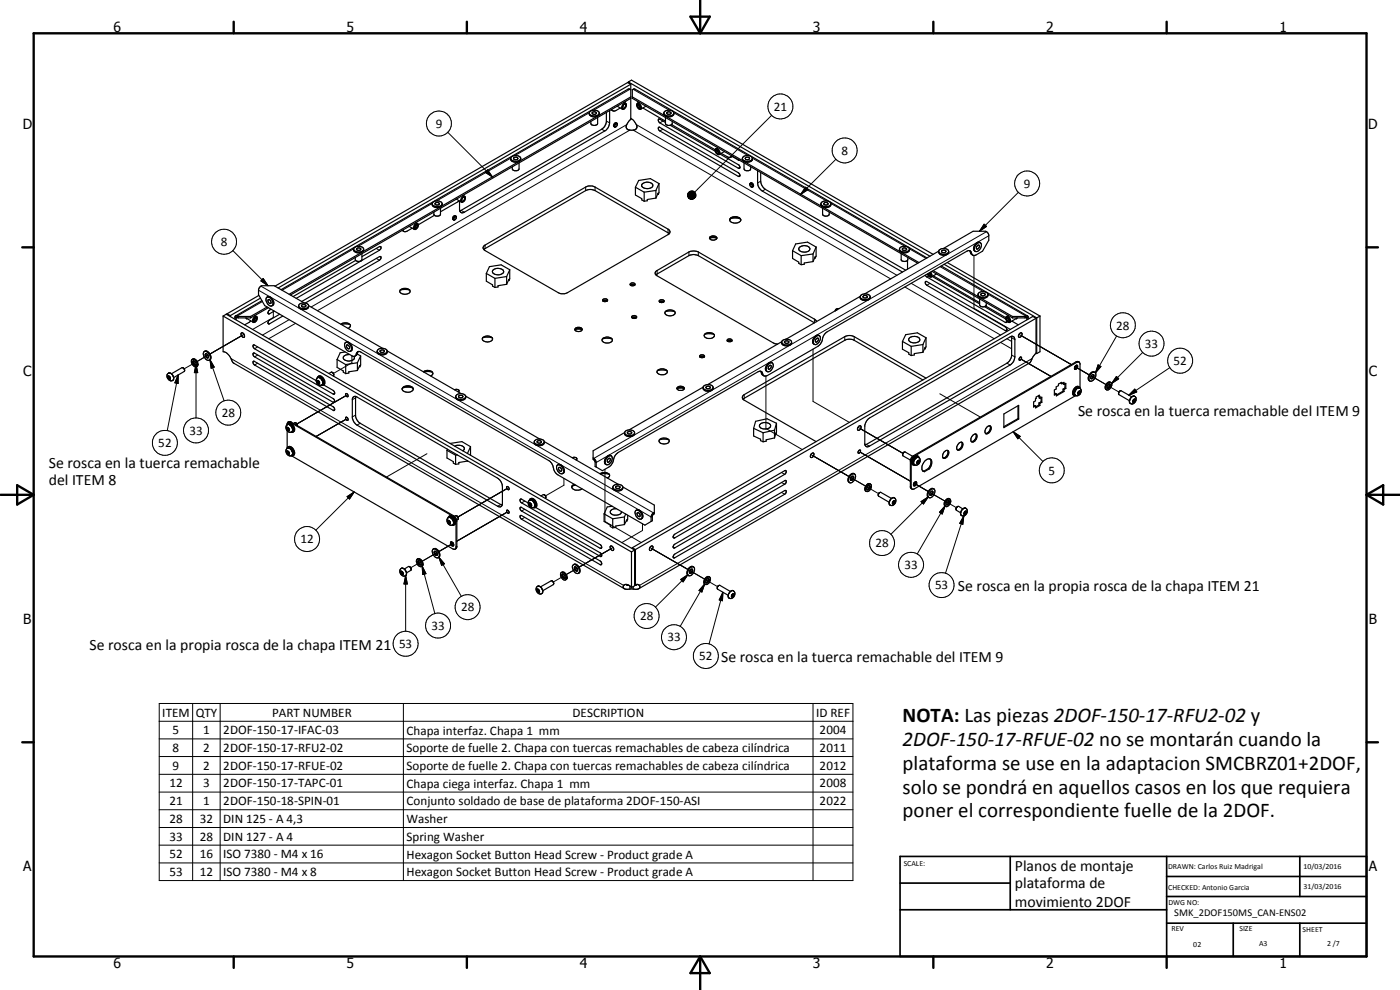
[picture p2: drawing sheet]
<svg xmlns="http://www.w3.org/2000/svg" width="420mm" height="297mm" viewBox="0 0 420 297" stroke-linecap="round" stroke-linejoin="round" font-family="sans-serif">
<defs><g id="words">
<g font-size="6.3">
<text x="270.9" y="216.5">NOTA: Las piezas 2DOF-150-17-RFU2-02 y</text>
<text x="270.9" y="223.7">2DOF-150-17-RFUE-02 no se montarán cuando la</text>
<text x="270.9" y="230.9">plataforma se use en la adaptacion SMCBRZ01+2DOF,</text>
<text x="270.9" y="238.1">solo se pondrá en aquellos casos en los que requiera</text>
<text x="270.9" y="245.3">poner el correspondiente fuelle de la 2DOF.</text>
</g>
<g font-size="4.7">
<text x="323.5" y="124.7">Se rosca en la tuerca remachable del ITEM 9</text>
<text x="14.6" y="140.3">Se rosca en la tuerca remachable</text>
<text x="14.6" y="145.7">del ITEM 8</text>
<text x="287.5" y="177.3">Se rosca en la propia rosca de la chapa ITEM 21</text>
<text x="26.9" y="195.1">Se rosca en la propia rosca de la chapa ITEM 21</text>
<text x="216.4" y="198.8">Se rosca en la tuerca remachable del ITEM 9</text>
<text x="304.6" y="261.2">Planos de montaje</text>
<text x="304.6" y="266.6">plataforma de</text>
<text x="304.6" y="272">movimiento 2DOF</text>
</g>
<g font-size="4.2">
<text x="34" y="9.6">6</text>
<text x="104" y="9.6">5</text>
<text x="174" y="9.6">4</text>
<text x="244" y="9.6">3</text>
<text x="314" y="9.6">2</text>
<text x="384" y="9.6">1</text>
<text x="6.8" y="38.7">D</text>
<text x="410.6" y="38.7">D</text>
<text x="7" y="112.9">C</text>
<text x="410.8" y="112.9">C</text>
<text x="7" y="187.1">B</text>
<text x="410.8" y="187.1">B</text>
<text x="7" y="261.4">A</text>
<text x="410.8" y="261.4">A</text>
<text x="34" y="290.4">6</text>
<text x="104" y="290.4">5</text>
<text x="174" y="290.4">4</text>
<text x="244" y="290.4">3</text>
<text x="314" y="290.4">2</text>
<text x="384" y="290.4">1</text>
</g>
<g font-size="3.9">
<text x="232.2" y="33.2">21</text>
<text x="130.8" y="38.4">9</text>
<text x="252.5" y="46.4">8</text>
<text x="307.3" y="56.3">9</text>
<text x="66.3" y="73.8">8</text>
<text x="335" y="98.9">28</text>
<text x="343.6" y="104.4">33</text>
<text x="352.2" y="109.5">52</text>
<text x="66.5" y="125.1">28</text>
<text x="56.9" y="130.4">33</text>
<text x="47.5" y="134.2">52</text>
<text x="314.7" y="142.4">5</text>
<text x="90.2" y="163">12</text>
<text x="262.7" y="164.2">28</text>
<text x="271.4" y="170.7">33</text>
<text x="280.6" y="176.8">53</text>
<text x="138.4" y="183.4">28</text>
<text x="129.5" y="189">33</text>
<text x="192.1" y="186.1">28</text>
<text x="119.7" y="194.4">53</text>
<text x="200.3" y="192.4">33</text>
<text x="209.9" y="198.1">52</text>
<text x="48.7" y="215">ITEM</text>
<text x="58.7" y="215">QTY</text>
<text x="81.6" y="215">PART NUMBER</text>
<text x="171.8" y="215">DESCRIPTION</text>
<text x="244.9" y="215">ID REF</text>
<text x="51.8" y="220.3">5</text>
<text x="60.9" y="220.3">1</text>
<text x="67" y="220.3">2DOF-150-17-IFAC-03</text>
<text x="122" y="220.4">Chapa interfaz. Chapa 1 mm</text>
<text x="246" y="220.3">2004</text>
<text x="51.8" y="225.6">8</text>
<text x="60.9" y="225.6">2</text>
<text x="67" y="225.6">2DOF-150-17-RFU2-02</text>
<text x="122" y="225.7">Soporte de fuelle 2. Chapa con tuercas remachables de cabeza cilíndrica</text>
<text x="246" y="225.6">2011</text>
<text x="51.8" y="230.9">9</text>
<text x="60.9" y="230.9">2</text>
<text x="67" y="230.9">2DOF-150-17-RFUE-02</text>
<text x="122" y="231.1">Soporte de fuelle 2. Chapa con tuercas remachables de cabeza cilíndrica</text>
<text x="246" y="230.9">2012</text>
<text x="50.8" y="236.3">12</text>
<text x="60.9" y="236.3">3</text>
<text x="67" y="236.3">2DOF-150-17-TAPC-01</text>
<text x="122" y="236.3">Chapa ciega interfaz. Chapa 1 mm</text>
<text x="246" y="236.3">2008</text>
<text x="50.8" y="241.6">21</text>
<text x="60.9" y="241.6">1</text>
<text x="67" y="241.6">2DOF-150-18-SPIN-01</text>
<text x="122" y="241.7">Conjunto soldado de base de plataforma 2DOF-150-ASI</text>
<text x="246" y="241.6">2022</text>
<text x="50.8" y="246.9">28</text>
<text x="60" y="246.9">32</text>
<text x="67" y="246.9">DIN 125 - A 4,3</text>
<text x="122" y="247">Washer</text>
<text x="50.8" y="252.2">33</text>
<text x="50.8" y="257.5">52</text>
<text x="60" y="252.2">28</text>
<text x="60" y="257.5">16</text>
<text x="67" y="252.2">DIN 127 - A 4</text>
<text x="67" y="257.5">ISO 7380 - M4 x 16</text>
<text x="122" y="252.3">Spring Washer</text>
<text x="122" y="257.6">Hexagon Socket Button Head Screw - Product grade A</text>
<text x="50.8" y="262.8">53</text>
<text x="60" y="262.8">12</text>
<text x="67" y="262.8">ISO 7380 - M4 x 8</text>
<text x="122" y="262.9">Hexagon Socket Button Head Screw - Product grade A</text>
</g>
<text font-size="3.1" x="352.4" y="275">SMK_2DOF150MS_CAN-ENS02</text>
<g font-size="2.4">
<text x="271.2" y="259.7">SCALE:</text>
<text x="350.6" y="260.8">DRAWN: Carlos Ruiz Madrigal</text>
<text x="391.2" y="260.6">10/03/2016</text>
<text x="350.6" y="267">CHECKED: Antonio Garcia</text>
<text x="391.2" y="266.7">31/03/2016</text>
<text x="350.6" y="271.4">DWG NO:</text>
<text x="351.6" y="279.3">REV</text>
<text x="372" y="279.4">SIZE</text>
<text x="390.9" y="279.6">SHEET</text>
<text x="358.1" y="284.1">02</text>
<text x="377.9" y="283.8">A3</text>
<text x="398.3" y="283.8">2 /7</text>
</g>
</g></defs>
<g fill="none" stroke="#000" stroke-width=".3">
<path d="M134.4 39.7l13.4 13.4M176.9 33.8l-22.3 12.9M180.6 38.8l.9 .5M182 36.3l1 .6M184.9 36.8a.77 .77 0 0 0-.7 1.2M188.1 37.4l-94.7 54.7M189 39l-93.7 54.2M189 26.8l-10.8 6.3M190 39l77.3 44.7M190 26.8l10.9 6.3M191 37.4l78.2 45.2M199 38.8l-1 .5"/>
<path d="M199 36.3l-1 .6M202.2 33.8l22.2 12.9M231.6 34.6l-23.1 23.1M145.6 51.7l.7-.7 1.5 2.1zM146.3 51l1.5 2.1-2.2-1.4zM153.3 47.5l-22.2 12.8M175.8 56.1v1.1M178.6 56.1v1.1M206.4 58.4l.3 1zM206.4 58.2l.3 1.2zM206.4 58.7l.3 .7zM206.4 59l.3 .4z"/>
<path d="M206.5 57.9l.2 1.5-.3-1.2zM206.6 59.2l.1 .2zM206.7 57.7l.2-.2-.2 1.9zM206.7 57.7v1.7l-.2-1.5zM206.7 59.4l.5 .3zM206.7 59.4l.8 .4zM206.7 59.4l1 .4zM206.7 59.4l1.3 .3zM206.7 59.4l1.5 .2-.2 .1zM206.7 59.4l1.7 .1zM206.7 59.4l1.9-.1-.2 .2zM206.7 59.4l2.1-.3-.2 .2z"/>
<path d="M206.7 59.4l2.2-.6-.1 .3zM206.7 59.4l2.2-.9v.3zM206.7 59.4l2.1-1.1 .1 .2zM206.7 59.4l2-1.4 .1 .3zM206.7 59.4l1.9-1.6 .1 .2zM206.9 57.5l.2-.1-.4 2zM207.1 57.4l.3-.1-.7 2.1zM207.4 57.3h.3l-1 2.1zM207.7 57.3h.2l-1.2 2.1zM207.9 57.3l.3 .1-1.5 2zM208.2 57.4l.2 .2-1.7 1.8zM208.4 57.6l.2 .2-1.9 1.6z"/>
<path d="M221.7 47.9l-.1 .1M222.1 52.6l-.5 .3M222.1 50.2l-.5 .3M225.4 54.9a.76 .76 0 0 1 .6 1.1M225.8 47.5l22.2 12.8M228.3 54.4l-.9 .5M229.7 56.8l-.9 .5M241.8 56.2l.7 .7-2.2 1.4zM250.9 47.8l-10.6 10.5M305.6 57.7l-11.6 11.7M69.9 75.2l10.5 10.5M106.1 74.7l-21.4 12.4"/>
<path d="M112.9 77.5l1 .6M112.9 74.5l1 .6M129.7 61l-22.2 12.9M136.6 64.7a.75 .75 0 0 0-.7 1.2M138.4 63.1l.9 .6M145.6 73.5v1.1M200.5 68.7v1.1M206.7 75.6v1.1M209.6 75.6v1.1M249.4 61l22.2 12.9M273 74.7l4.9 2.8M291.2 75.7l.3 .2"/>
<path d="M292.3 76.7v15.8l11 6.3M295.3 67.3l.8 .6-2.1 1.5zM296.1 69.5l-117.9 68v.5M296.7 70.7l-117.8 68.1-.3-.2M77.6 87.1l117.8 68 .4-.2M78.3 85.9l117.8 68v.4M78.8 90.5l-7.6 4.3v.4l-.3 .2-.4-.2M79 83.6l1.4 2.1-2.1-1.4zM80.4 96.9l.5 .3M80.4 93.9l.5 .2M82 93.2v2l-6.2 3.6M86.8 95.9l-8 4.6"/>
<path d="M88.7 97l-8.1 4.6M197.2 81.2v1M244.4 95.8v1.1M271.6 86.1l26.8 15.5M273.5 85l26.8 15.5M278.7 82.8l-.5 .3M279.1 85l-.9 .6M282.1 80l13.1 7.5M296.5 88.3l11.4 6.5v.4l.3 .2 .4-.2M302.2 96.4l-.5 .3M302.2 98.9l-.5 .3M50.4 112.8a.65 .65 0 0 1 .7 .3 .65 .65 0 0 1-.1 .8l-.6-.4z"/>
<path d="M50.6 112a1.43 1.43 0 0 1 1.2 2.2M53.5 112.5v2.6l-1-.2zM53.5 112.5l-3.3 16.7M58.7 108.7l-3.4 2M58.8 109.3l.5 2.5h-1zM58.8 109.3v16.1M62.2 106.7l.2-.1-3.2 1.9M63 107.9l1.3 2.3-.9 .3zM63 107.9l4.3 12.4M69.4 107.6l117.7 68M73.2 100.3l-10.2 5.9 9.8-5.6M77.3 109l-.9 .5"/>
<path d="M77.3 106.6l-.9 .5M77.3 104.1l-.9 .5M95.2 114.1a.68 .68 0 0 1 .7 .4 .68 .68 0 0 1-.1 .7 .72 .72 0 0 1-.6-1.1zM95.3 113.3a1.45 1.45 0 0 1 1.3 2.2M100.4 118l-.4 .2M103.9 118.7l-14.8 8.5 14.4-8.3M105.6 106.8v2l-5.5 3.3M106.7 119.4l-1 .5M107.3 106l-.4 .2M223.3 118.4v1.1M228.5 111.9l.4 .2M229.9 112.8v15.8l10.9 6.3"/>
<path d="M244 104.7v15.7l10.9 6.3M253.5 101v1.1M256.4 101v1.1M282.1 118.2l12.1 6.9M300.3 102.7l3.3 1.9M302.2 101.6l1.4 .8M302.2 109l.9 .5M303.6 101.3l1 .6M303.6 106.6l1 .5M305.8 100.3l15.7 9.1M306.4 107.7l9 5.2-8.9-5.1M309.7 107.6l-117.8 68"/>
<path d="M318.9 115l.2 .1M319.4 115.3l.2 .1M322.6 110l4.3 2.5M322.9 108.6l.3 .1M323 110.2l-.4-.2 4.3 2.5M323.5 117.6l.4-.3a.57 .57 0 0 1 .3 .7 .57 .57 0 0 1-.7 .3zM324.1 116.5l-.2-.1a1.61 1.61 0 0 0-1.4 1.8l.3 .5M327.7 113l-.2-.2 4.4 2.6M329.6 109.5l.8 .5-1.7 1.9zM332.4 115.7l3.4 1.9M332.4 115.7l.2 .1M335.1 112.9l.6 .8-2.1 1.4z"/>
<path d="M335.1 100.8l-6.4 11.1M340.1 119.9l.5-.2a.61 .61 0 0 1 .1 .7 .61 .61 0 0 1-.8 .3zM340.5 118.9a1.41 1.41 0 0 0-1.2 2.2M340.6 116.8l.6 .8-2.4 1zM342.9 105.7l-9.3 9.4M351.1 110.3l-12.3 8.3M86.1 135.4a.62 .62 0 0 1 .7 .2 .62 .62 0 0 1-.1 .8 .74 .74 0 0 1-.6-1zM86.1 128.2a.57 .57 0 0 1 .8 .4 .57 .57 0 0 1-.5 .7l-.4-.6zM86.3 127.4a1.46 1.46 0 0 1 1.2 2.2M86.3 134.5a1.45 1.45 0 0 1 1.2 2.2M87.4 126.6l-.2 .1M100.4 122.9l-.4 .2"/>
<path d="M100.4 120.4l-.4 .3M103.5 125.9l-8.6 5M103.8 125.9l-8.9 5M103.9 125.8l-9 5.1M106.7 124.5l-1 .6M108.1 127l-1 .6M128.1 136.1l-12.1 7M243.4 136.4l11.4 6.6M243.8 136.7l11 6.3M257.5 128.2l13.5 7.8-12.8-7.3M258.1 135.6l15.1 8.8M260 133.3l.9 .6"/>
<path d="M273.2 138.3l.3 .2M274.1 136.7l.3 .2M275.4 138.3l.3-.3a.66 .66 0 0 1 .2 .8 .66 .66 0 0 1-.7 .3l-.1-.3zM275.7 137.3a1.41 1.41 0 0 0-1.2 2.1M304.1 129.5l2.1 1.4-.7 .8zM304.1 129.5l8.9 9M104.2 149l2.1-1.4-1.4 2.1zM106.3 147.6l-11.5 11.5M134.4 156.1a.64 .64 0 0 1 .7 .4 .64 .64 0 0 1-.2 .7l-.6-.6zM134.6 155.3a1.4 1.4 0 0 1 1.3 .7 1.4 1.4 0 0 1-.1 1.5M136.2 154.8l-.3 .1M137.1 156.4l-.2 .1"/>
<path d="M150.3 151.4l-1 .5M152.2 146.6l-14.8 8.5 14.4-8.3M152.2 153.7l-15.1 8.7 15-8.7M157.5 150.4l-1 .5M157.5 152.8l-1 .5M157.5 155.2l-1 .6M158.8 150.9a.67 .67 0 0 1 .7 .3 .67 .67 0 0 1-.1 .8l-.6-.4zM159 150.1a1.43 1.43 0 0 1 1.2 2.2M169.2 143.5v2.1l-5.5 3.2M181.6 140.8v15.7l10.9 6.3M185.4 152.9v.1M192.8 157.1v2.1l-6.2 3.6"/>
<path d="M234.6 147.7l.9 .6M234.6 144.8l.9 .5M234.6 141.8l.9 .5M255.6 143.5l-.3-.2 4.5 2.5M260.5 146.3l-.2-.2 3.4 2M268 150.4l.4-.2a.61 .61 0 0 1 .1 .7 .61 .61 0 0 1-.7 .3zM268.4 149.4a1.4 1.4 0 0 0-1.3 .7 1.4 1.4 0 0 0 .1 1.5M273.2 146l.3 .1M274.3 144.9l4.3 2.5zM274.3 145l4.3 2.5M276.4 150.5l2.2-1.4-1.5 2.1zM278.6 149.1l-11.2 11.2"/>
<path d="M279.4 148l-.2-.2 4.4 2.6M283.6 151.8l-.8 2.4-.9-.5zM283.6 151.8l-8.3 14.4M284.3 150.8l-.2-.2 2.9 1.7M289.3 154.8l-.3 2.5-1-.3zM289.3 154.8l-5.6 17.2M289.6 153.4l.2-.1a.58 .58 0 0 1 .3 .7 .58 .58 0 0 1-.7 .4l-.1-.4zM289.8 152.5a1.41 1.41 0 0 0-1.2 2.2M120.2 171.4a.64 .64 0 0 1 .7 .3 .64 .64 0 0 1 0 .8 .8 .8 0 0 1-.7-1.1zM120.4 170.6a1.4 1.4 0 0 1 1.3 .6 1.4 1.4 0 0 1 0 1.5M121.7 172.7l.5 2.5h-1zM121.7 172.7v16.7"/>
<path d="M125.9 168.8l.3-.1-2.9 1.6M126.7 169.8l1.1 2.3-.9 .3zM126.7 169.8l3.8 14.3M130.9 166l.2-.2-4.4 2.6M131.7 167.2l1.7 2-.9 .4zM131.7 165.5l4.3-2.5zM131.7 167.2l6.8 11.7M136 163l-.6 .4M161.1 176.8a.59 .59 0 0 1 .7 .3 .59 .59 0 0 1-.2 .7l-.4-.4zM161.3 175.9a1.44 1.44 0 0 1 1.3 2.2M169.2 172.8l.2-.1-3.3 1.9M173.2 170.5l-3.2 1.9 3.2-1.9"/>
<path d="M180.6 164.2l-.5 .3M180.6 166.7l-.5 .2M180.6 169.1l-.5 .3M184 164.3l-10.2 5.9 9.7-5.7M190.6 175.3l-.2 .1M195 164.3l11.4 6.6-10.7-6.2M202 167.1l.5 .2M202 164.1l.5 .3M202 161.1l.5 .3M204.3 173.9l2.1-1.4-1.4 2.1zM206.4 172.5l-9.7 9.7M207.3 171.4l-.3-.2 4.5 2.6"/>
<path d="M211.5 175.2l-.9 2.4-.8-.4zM211.5 175.2l-7.4 12.8M212.2 174.2l-.2-.2 3.3 2M216.9 177.7l-.1 2.6-1-.3zM216.9 177.7l-4.1 15.5M219.6 178.4l.4-.3a.58 .58 0 0 1 .3 .7 .58 .58 0 0 1-.6 .4l-.2-.1zM220.1 177.3a1.41 1.41 0 0 0-1.2 2.2M47.8 211.1h208.2v53.1h-208.2zM47.8 216.4h208.2M57.8 211.1v53.1M66.1 211.1v53.1M121.1 211.1v53.1"/>
<path d="M244 211.1v53.1M47.8 221.7h208.2M47.8 227h208.2M47.8 232.3h208.2M47.8 237.7h208.2M47.8 243h208.2M47.8 248.3h208.2M47.8 253.6h208.2M47.8 258.9h208.2"/>
<circle cx="131.7" cy="37.1" r="3.8"/>
<circle cx="234.2" cy="31.9" r="3.8"/>
<circle cx="253.5" cy="45.1" r="3.7"/>
<circle cx="308.3" cy="55.1" r="3.8"/>
<circle cx="67.2" cy="72.6" r="3.7"/>
<circle cx="337" cy="97.6" r="3.8"/>
<circle cx="345.6" cy="103.1" r="3.8"/>
<circle cx="354.2" cy="108.2" r="3.8"/>
<circle cx="49.5" cy="132.9" r="3.8"/>
<circle cx="58.8" cy="129.1" r="3.8"/>
<circle cx="68.5" cy="123.8" r="3.7"/>
<circle cx="315.6" cy="141.1" r="3.7"/>
<circle cx="92.2" cy="161.7" r="3.7"/>
<circle cx="264.7" cy="163" r="3.7"/>
<circle cx="273.4" cy="169.4" r="3.8"/>
<circle cx="282.6" cy="175.5" r="3.8"/>
<circle cx="121.7" cy="193.2" r="3.8"/>
<circle cx="131.5" cy="187.7" r="3.8"/>
<circle cx="140.3" cy="182.2" r="3.7"/>
<circle cx="194.1" cy="184.8" r="3.7"/>
<circle cx="202.3" cy="191.2" r="3.7"/>
<circle cx="211.8" cy="196.8" r="3.7"/>
</g>
<g fill="none" stroke="#000" stroke-width=".35">
<path d="M177.7 33.7a.62 .62 0 0 1 .8-.2 .62 .62 0 0 1 .4 .7 .65 .65 0 0 1-.7 .1 .65 .65 0 0 1-.5-.6zM179.4 35.3v1.8a1.21 1.21 0 0 1-2.1 0v-.7M179.9 33.9a1.66 1.66 0 0 1-1.3 1.2 1.66 1.66 0 0 1-1.7-.6 1.28 1.28 0 0 1 .5-1.3 1.28 1.28 0 0 1 1.4-.1l.9 .4a.8 .8 0 0 1-.7 1.2 1.71 1.71 0 0 1-2.1-.7M182 33.7v2.9a3.1 3.1 0 0 1-1.4 2.2l-42.6 24.5M183 33.2v3.7a3 3 0 0 1-1.5 2.4l-42.2 24.4-.7 .2a.89 .89 0 0 1-.7-1v-2.6M183.4 32.9l.5 .3M184.2 38l.2 .1M184.6 37.2l.6-.2a.83 .83 0 0 1-.7 1.1l-.2-.4zM184.9 36.8l.2 .2M185.2 37.3a.48 .48 0 0 0-.6 .1 .48 .48 0 0 0 .1 .7l.2-.1M185.2 31.9l1.6 .9M186.2 32.4l-1.3 .7a.86 .86 0 0 1-1.4-.3"/>
<path d="M187 31.3l.5-.3a.91 .91 0 0 1 .5 .9 .91 .91 0 0 1-.6 .7l-.5 .2-.3-.3zM187 31.6l-.2 .4 .2 .5a.83 .83 0 0 0 .7-1.2l-.6 .2-.3 .5M187.1 31.5v.1M187.2 30.7l.6 .3M187.8 30.4l-.3 .5M188.6 24.6l90.5 52.3M188.6 24.6l.9-.6 90.6 52.3M188.6 24.6v.3M189.3 25.3v10.5l-.7 .7a1.68 1.68 0 0 0-.3 2.3l1.4 .3a1.16 1.16 0 0 0 1.3-.6 1.16 1.16 0 0 0-.2-1.4l-.7-1-.8-.6M189.3 25.3l-105.8 61.1M189.3 25.3l-.9-.5-105.9 61.1M189.3 26.9l-.8-.2-104.1 60.2"/>
<path d="M189.3 29.5l-102.1 59M189.3 29.1l-102.5 59.2M189.8 29.1l86 49.7M191.3 31a1.1 1.1 0 0 1 1 .6 1.1 1.1 0 0 1-.1 1.2 1.23 1.23 0 0 1-.9-1.8zM191.3 30.4l.2 .5M191.4 31.3a.69 .69 0 0 1 .7 .4 .69 .69 0 0 1-.2 .8 .85 .85 0 0 1-.5-1.2zM191.7 31.3v.4l.4 .5M191.7 31.3v.1M191.8 30.7l-.5 .3M192.1 32.2h.1M192.2 32.2v.1M192.9 32.4l6.8 4"/>
<path d="M193.8 31.9l-1.5 .9M197.6 38.3l.3-.2 23.7 13.7a.63 .63 0 0 1 .4 .5 .63 .63 0 0 1-.3 .7l-23.7-13.7-.4-.4zM197.6 38.2v.1M199.2 33.9a1.7 1.7 0 0 0 3 .1M199.4 33.6a1.89 1.89 0 0 1 2.8 .2 1.48 1.48 0 0 1-2.3 1.1l-.6-.5zM199.7 36.7l-1.7-.9h-.4v.6l.4 .5 23.6 13.6a.39 .39 0 0 0 .5-.2 .39 .39 0 0 0-.2-.5l-.2-.4-5.6-3.2M199.7 35.3v1.8a1.21 1.21 0 0 0 2 0v-.7M200.1 33.8a.68 .68 0 0 1 .7-.3 .68 .68 0 0 1 .5 .6l-.9 .2-.3-.2zM201.2 37.6l13.5 7.8M201.5 37.4l13.2 7.6M136.9 59.7l1.6 .9M138.7 59.2a.56 .56 0 0 1 .9-.3 .56 .56 0 0 1 0 .9l-.5 .7-.4 .2-.4-.2v-.7z"/>
<path d="M138.8 59.4l.4-.2a.63 .63 0 0 1 .1 .8 .63 .63 0 0 1-.8 .2zM138.8 59.4l-.3 .5M138.9 58.6l.6 .3M153.3 47.5a1.71 1.71 0 0 0 3 0 1.84 1.84 0 0 0-3-.1 1.17 1.17 0 0 0 1.5 1.3 1.16 1.16 0 0 0 1.5-1.2M154.2 47.4a.71 .71 0 0 1 1.2 .2 .66 .66 0 0 1-.7 .3 .66 .66 0 0 1-.5-.5zM155.8 48.9v1.8l-.4 .4a1.28 1.28 0 0 1-1.6-.3l-.1-.8M190.7 56.2v2.3l1.9 1.1v.4l.7 .4M190.7 56.2l2.6 1.5M192.8 55.2a2.27 2.27 0 0 1 3.1 .2 1.58 1.58 0 0 1-2.3 1.1l-1-.6zM193.3 57.7v2.7M196.8 59.4l-2.5 .5v.3l-1 .2M196.8 57.1v2.3"/>
<path d="M196.8 57.1l-3.5 .6M197.4 58.2l.1 .1M197.5 58.3v-.3l-.7 1.4M197.8 55.1v2.7l-.3 .5M197.8 55.1l-1 2M197.8 55.1l-2.6-1.5-3.5 .5-1 2.1M214.7 44.8l.2-.2a1.14 1.14 0 0 1 .9 1.8 1.29 1.29 0 0 1-1.1-1.6zM215 45a.75 .75 0 0 1 .7 .3 .75 .75 0 0 1 0 .8 .85 .85 0 0 1-.7-1.1zM215.3 44.9v.6l.5 .3M215.3 45h.1M215.4 44.3l-.6 .3M215.7 45.8h.1"/>
<path d="M216.4 46l2.5 1.3 .9-.4M217.4 45.5l-1.6 .9M219.7 46.8l-.3 .3M219.7 46.9l2.2 1.1M222.8 47.5a1.24 1.24 0 0 0 1.8 1.1l.9-.3 .3-.8M222.8 47.5a1.73 1.73 0 0 0 3 0M222.8 47.5a1.71 1.71 0 0 1 3 0M223.3 48.9v1.8l.4 .4a1.36 1.36 0 0 0 1.5-.2l.1-.9M223.8 47.3a.71 .71 0 0 1 1.1 .3 .62 .62 0 0 1-.7 .4 .62 .62 0 0 1-.4-.7zM225 55.4a.35 .35 0 0 1 .3-.5 .35 .35 0 0 1 .4 .3l.3 .8-.4 .1M225.1 55.2a.58 .58 0 0 1 .6 .3 .58 .58 0 0 1-.1 .6l-.5-.3zM225.4 54.9l-.2 .1"/>
<path d="M225.4 56l.1 .1M226 56l-.2 .1M227.4 51.2v3.7a3.1 3.1 0 0 0 1.4 2.4l42 24.3M228.3 51.7v2.7a3.3 3.3 0 0 0 1.4 2.4l42.1 24.3M106.1 74.8a1.83 1.83 0 0 0 3 .1M106.2 74.4a2.02 2.02 0 0 1 2.9 .2 1.48 1.48 0 0 1-2.3 1.1l-.6-.5zM106.6 77.2v.7a1.18 1.18 0 0 0 1.8 .4M106.7 78.1l-18.7 10.9M107.1 74.5l.7-.1 .4 .2a.63 .63 0 0 1-.5 .5 .63 .63 0 0 1-.7-.4zM108.4 78.3l-19.5 11.2M108.6 77l5.3-3 .4 .1v.4l-.4 .6-5.5 3.2M108.6 76.1v1.9l-.2 .3"/>
<path d="M120.7 69.1l.5 .3M122.8 67.9l1.6 .9M123.7 68.5l-1.9 1h-.6l-.3-.5M124.4 68.2h.1M124.4 68.3h.1M124.6 68.2h-.1M124.8 66.8l.5 .3M124.9 67.4v.1M124.9 67.4l-.2 .7-.3 .2M124.9 67.4l-.5 .8M124.9 67.4h.3a.75 .75 0 0 1 0 .7 .75 .75 0 0 1-.8 .4v-.3M125.4 67.1a1.07 1.07 0 0 0-1.1 .5 1.07 1.07 0 0 0 .1 1.2"/>
<path d="M125.4 67.1a1.19 1.19 0 0 1-1 1.7M129.7 61.2a1.8 1.8 0 0 0 3 0M129.7 60.9a1.91 1.91 0 0 1 3 .2 1.59 1.59 0 0 1-1.1 1.3 1.59 1.59 0 0 1-1.6-.5l-.3-.5zM130.4 64.6l-4.9 2.8M130.6 61a.73 .73 0 0 1 1.3 .2l-.4 .3h-.6l-.4-.3zM132.2 62.5v1.8a1.13 1.13 0 0 1-2 0v-.7M135.9 65.9l.2 .1M136.6 65h.3l-.3 .9a.43 .43 0 0 1-.4-.4 .43 .43 0 0 1 .4-.5zM136.6 64.7l.2 .1M136.8 64.8a.67 .67 0 0 0-.7 .5 .67 .67 0 0 0 .2 .7l.3-.1M136.8 64.8l.1 .2M136.9 65.1v.1"/>
<path d="M137.8 60.2l-5.6 3.3M145.2 73.8l31.1-17.9a2.79 2.79 0 0 1 2.3 .2l21.9 12.6a.87 .87 0 0 1 .6 .9 .87 .87 0 0 1-.6 .8l-31.1 17.7h-1l-.9-.3-21.9-12.6-.6-.7zM200.9 70.1l-22.3-12.9a3.1 3.1 0 0 0-2.8 0l-30.6 17.7M213 71.4h2M213.1 71a1.17 1.17 0 0 1 2 .6 1.4 1.4 0 0 1-2.2-.1zM215 71.4a1.49 1.49 0 0 0-2 .1M215 71.4l.1 .1M219 65.8a1.34 1.34 0 0 0 1.9 1.1l1.1-.4 .3-.5M219 65.8a1.96 1.96 0 0 1 3.3 .2M219.1 65.7l1.1-.3 2 .3M219.1 65.7l-.1 .1M219.1 65.7a2.33 2.33 0 0 1 3.1 0"/>
<path d="M222.2 65.7l.1 .3M237.9 75.2v2.4l1.8 1.1v.3l.7 .4M237.9 75.2l2.5 1.5M239.9 74.2a2.11 2.11 0 0 1 3.2 .4 2.01 2.01 0 0 1-3.1 .6l-.3-.3zM240.4 76.7v2.7M244 78.5l-2.6 .4v.4l-1 .1M244 76.2v2.3M244 76.2l-3.6 .5M244.5 77.2l.2 .2M244.7 77.4v-.4l-.7 1.5M244.9 74.1v2.8l-.2 .5M244.9 74.1l-.9 2.1"/>
<path d="M244.9 74.1l-2.6-1.5-3.5 .6-.9 2M246.9 62.5v1.8a1.13 1.13 0 0 0 2 0v-.7M247.3 61a.73 .73 0 0 1 1.2 .2l-.4 .3h-.5l-.4-.3zM249.4 61.1a1.6 1.6 0 0 1-1.4 1.2 1.6 1.6 0 0 1-1.6-.9 1.54 1.54 0 0 1 2.5-.9 .74 .74 0 0 1 .5 .9 .74 .74 0 0 1-.9 .5h-1.4l-.7-.7M270.2 74.3a1.85 1.85 0 0 1 2.8 .5 1.59 1.59 0 0 1-2.6 .8l-.5-.4zM270.5 76.1v1.9a1.25 1.25 0 0 0 1.9-.1v-.7M270.8 74.6a.73 .73 0 0 1 1.3 .3 .7 .7 0 0 1-.7 .2 .7 .7 0 0 1-.6-.5zM272.4 78.1v2.6M273 74.7a1.73 1.73 0 0 1-3.1 .2M278.2 77.4l-87.7-50.7-.7 .2v2.6l85.7 49.5M281.7 75.6a1.88 1.88 0 0 0 3 0M281.7 75.4l-22.2 12.8"/>
<path d="M281.8 75.1a1.82 1.82 0 0 1 2.9 .4 1.59 1.59 0 0 1-2.6 .8l-.4-.6zM282.5 79.8l25.8 15M282.6 75.3l.9-.2 .4 .2a.68 .68 0 0 1-.7 .5 .68 .68 0 0 1-.6-.4zM283.1 74.6l8.9-5.2 4.1 .1 .6 .9v1.7l-1.8 3.3-2.1 1.2h-.8M283.3 79.3l27.8 16.1M284.3 78.8l27.8 16M284.7 75.4v.3M291 75.2l-.8 .2-42 24.2a4.1 4.1 0 0 0-1.6 3l-1.2 1.3-15.1 8.8-1 .1M291 75.2l.4 .3 .6 1.1M291 75.2l.4 .9 .6 .5M292.5 75.3l.2 .1M292.9 73.4l.4-.4a.78 .78 0 0 1 1.1 0 .78 .78 0 0 1 0 1.1 1.39 1.39 0 0 1-1.8 1.2l-.2-.9z"/>
<path d="M293.3 73.7a.39 .39 0 0 1 .7 0 .39 .39 0 0 1-.2 .6l-.4 .4h-.3v-.7zM294.2 72.8a1.29 1.29 0 0 0-1.9 1l-.1 1 .3 .5M67 94.8l.9-.5 122.5 70.7M67 94.8l122.5 70.8M67 94.8v10.7a3.8 3.8 0 0 1 2.7 3l.5 .5 117.2 67.7M68.1 94.1l1 .6M68.1 94.1v.3M69.1 94.7v.3M70.8 94.7l.6 .3M70.8 94.7l-.3 .3v.8M71.4 95.4l-.3-.2-.2 .1v.7M71.4 95h3.8"/>
<path d="M71.4 95.4h3.8M71.4 95v.4M73.8 95.4l.3 .2M73.8 95.4l2.2 1.3M75.2 95v.4M75.3 96.3l-1.9 1.2M76.2 96.1l-.1 .1M76.4 95.4a.4 .4 0 0 1 .6 0 .4 .4 0 0 1-.1 .6 .41 .41 0 0 1-.5 .4 .41 .41 0 0 1-.3-.5zM76.4 95.1a.53 .53 0 0 1 .7 0 .53 .53 0 0 1 .1 .7l-.7 .9a.67 .67 0 0 1-.7-.5 .67 .67 0 0 1 .3-.7zM76.5 94.7l.5 .3M76.5 95.3l.1 .1M76.6 95.2l-.1 .6-.4 .3"/>
<path d="M77.7 88.6l-9.6 5.5M78.2 89.5l-9.1 5.2M78.6 90.2l-7.9 4.6M80 89.3a1.64 1.64 0 0 1 1.6 .6 1.64 1.64 0 0 1 .2 1.8l-.3 .1a1.87 1.87 0 0 1-1.6-2.3zM80.1 89.2a1.64 1.64 0 0 1 1.7 .4 1.64 1.64 0 0 1 .3 1.8l-.5 .4M80.2 92.1l-5 2.9M80.5 89.9a.75 .75 0 0 1 .7 1.2 .8 .8 0 0 1-.7-1.2zM80.5 92.3l-5.3 3.1M81.4 92.8l-.5 .2a.55 .55 0 0 0-.5 .6 .55 .55 0 0 0 .5 .5l1.4-.8M83.9 94.3l-3.2 1.8-.2 1 .4 .1 4-2.4M90.5 91.6a.68 .68 0 0 1 .7-.2 .68 .68 0 0 1 .5 .5l-.9 .2-.3-.2zM90.5 90.5l23.4-13.5 .4 .1v.4l-.4 .6-22.3 12.8"/>
<path d="M91.3 90.9l-9-5.2h-3.8l-.7 .6-.2 .6v1.5l1.8 3.3 26.3 15.1h.8M91.6 90.9a1.31 1.31 0 0 0-1.9 1.1 1.87 1.87 0 0 0 2.9-.1M91.6 90.9l.7 .3 .3 .5M92.6 91.7l22.2 12.8M92.6 91.7a1.47 1.47 0 0 1-2.3 1.1l-.6-.4-.1-.7M102.3 97.3a1.88 1.88 0 0 1 2.9 .5l-.7 .7M102.4 97.3l1.1-.1 1.6 .2M120.1 87l1.4-.2 1.5 .2M120.1 87l-.1 .2a1.38 1.38 0 0 0 2.1 1l.9-.4v-.8M120.1 87a2.23 2.23 0 0 1 2.9 0M146 82v2.4l1.8 1.1v.4l.7 .3M146 82l2.5 1.5"/>
<path d="M148.2 80.9a2.09 2.09 0 0 1 3 .5 1.95 1.95 0 0 1-3.4 .1zM148.5 83.5v2.7M152 83v2.3M152 85.3l-2.5 .4v.4l-1 .1M152 83l-3.5 .5M152.6 84l.1 .2M152.7 84.2v-.4l-.7 1.5M153 80.9v2.8l-.3 .5M153 80.9l-1 2.1M153 80.9l-2.6-1.4-3.5 .5-.9 2M172.6 98.8h2.1M172.6 98.6a1.2 1.2 0 0 1 2.1 .4 1.24 1.24 0 0 1-2.2-.3z"/>
<path d="M172.6 98.8l-.1 .2M172.6 98.8a1.38 1.38 0 0 1 2.1 .2M180.9 90.3l.5-.2 .9 .2M181 89.8a.8 .8 0 0 1 1.3 .4 .8 .8 0 0 1-.8 .3 .8 .8 0 0 1-.6-.5zM181 90.3h1.2M189.2 85.5l.1 .1M189.2 85.5a.68 .68 0 0 1 .7-.6 .68 .68 0 0 1 .6 .6M189.2 85.5l.7-.2 .6 .2M189.3 85.6h1.1M189.7 95.3l.4-.2 .9 .2-1.3 .1M189.7 94.9a.89 .89 0 0 1 1.4 .3 .81 .81 0 0 1-.8 .4 .81 .81 0 0 1-.7-.6zM190.5 85.5l-.6 .3-.6-.2"/>
<path d="M196.9 82.5l9.8-5.8a3.1 3.1 0 0 1 2.9 0l34.8 20.2M197.9 90.2a.97 .97 0 0 1 1.4 .1 .78 .78 0 0 1-.7 .5 .78 .78 0 0 1-.7-.6zM197.9 90.6l.5-.3 .8 .3zM199.7 93.5a1.06 1.06 0 0 0 .3 1.1 1.06 1.06 0 0 0 1.1 .2l1.3-.4 .2-.5-.1-.4M199.7 93.5a2.12 2.12 0 0 1 2.8 0M199.7 93.5l1-.2 1.8 .2M245 96.5l-.6-.7-34.8-20.2a3.5 3.5 0 0 0-2.9 0l-9.7 5.7-.3 .4v.6l.5 .5 34.9 20.1 1.3 .4M250.7 93.2h.1M251.4 92.9l-.7 .4M251.9 92.6h-.7l-.6 .7M258.1 89.1a1.8 1.8 0 0 0 3 .1M258.1 88.9l-22.2 12.9"/>
<path d="M258.2 88.9a1.88 1.88 0 0 1 2.9 0 1.48 1.48 0 0 1-2.3 1.1l-.5-.3-.2-.7M258.2 88.9l-.1 .2M259 88.9a.74 .74 0 0 1 1.3 .3 .8 .8 0 0 1-1.3-.2zM277.7 82.5l.5 .6 23.5 13.6h.4l.1-.4M277.8 84.5h.4l23.5 13.6a.55 .55 0 0 1 .5 .5 .55 .55 0 0 1-.5 .6l-23.5-13.6-.5-.6zM278.3 82.2a1.02 1.02 0 0 0 1.2 .9M278.9 81.9l.5 .6M279.1 81.8a.53 .53 0 0 1 .3 .5 .53 .53 0 0 1-.4 .5l-.5-.7M279.3 81.7l.4 .8-.2 .6M279.3 82.5l.1 .1M279.7 81.4l24.2 14M279.7 82.9l14.3 8.3"/>
<path d="M280.1 81.2l23.8 13.8M280.1 82.7l13.9 8.1M281 82.2l-1.5 .9M293.5 88.4l.1 .2a1.84 1.84 0 0 0 2.5 .3l.4-.4M293.6 88.1a1.89 1.89 0 0 1 2.9 .2 1.39 1.39 0 0 1-2.1 1.2l-.9-.7zM294 89.7v1.8a1.19 1.19 0 0 0 2 .1v-.8M294.3 88.3a.86 .86 0 0 1 1.4 .1 .74 .74 0 0 1-.7 .4 .74 .74 0 0 1-.7-.5zM295.4 92l6.5 3.8M295.8 91.8l6 3.5M301.9 95.2l.3 1.1M302 95a1.09 1.09 0 0 1 1.1 .6 1.09 1.09 0 0 1-.1 1.2l-.8-.5M302 95l-.1 .2"/>
<path d="M302.5 95.2h-.3a.69 .69 0 0 0 0 .8 .69 .69 0 0 0 .8 .3v-.2M302.5 95.2l.5 .9M302.5 95.2l.1 .6 .4 .3M302.5 95.3v.1M302.6 94.7l-.6 .3M302.8 96.1l.2 .1M303.7 96.4l1.9 1.1M303.9 95h3.7M303.9 95v.4M303.9 95.4h3.7M305.3 95.4l-2.2 1.3M305.3 95.4l-.3 .2"/>
<path d="M307.6 95.4l.4-.2 .2 .1v.7M307.6 95v.4M308.4 94.8l.2 1M308.4 94.8l-.8 .2M310.9 95.5v10.5l-.9 1-.9 1.8-117.4 67.9M310.9 95.5l-.9-.5-120.2 69.3M310.9 95.5l-120.2 69.4M311.1 95.4v10.7M312.1 94.8v10.7l-1 .6M312.1 94.8l-1 .6M50.3 112.1a1.31 1.31 0 0 1 1.6 .3 1.31 1.31 0 0 1 .1 1.6 1.29 1.29 0 0 1-1.6-.3 1.29 1.29 0 0 1-.1-1.6zM50.4 113.1l.2-.2 .3 .2 .2 .4-.2 .2-.3-.2"/>
<path d="M50.4 113.1l.2 .4M50.4 113.1l.3-.2 .2 .5M50.9 113.4l.1 .1M50.9 113.4l-.3 .1M54.9 110.4l-.3-.1-3.1 1.8M54.9 110.4l.5 .7M54.9 110.4l.5 .5-.1 .6-3.2 1.8M57.7 107.8a1.24 1.24 0 0 1 1.3 .4 1.24 1.24 0 0 1 .2 1.3M57.7 107.8a1.44 1.44 0 0 0 1.3 2.2M57.7 107.8a1.59 1.59 0 0 1 1.5 1.7M58.1 108.2a.69 .69 0 0 0-.2 1 .69 .69 0 0 0 .9 .2M58.1 108.2l.4 .3 .3 .8 .4 .2"/>
<path d="M58.1 108.2v.7l.7 .6M58.8 109.4l.4 .2M58.9 109.3l-.1 .1M59.2 109.6l-.2 .4M59.4 109.3v.1M59.4 109.4l-.2 .2M59.4 109.4l-.4 .6M61.3 105.5a1.75 1.75 0 0 1 1.5 2.6M61.3 105.5l-.3 .7 .2 .7 .8 1.1 .8 .1M61.3 105.5a1.58 1.58 0 0 1 2 1.5l-.1 .7-.4 .4M61.8 106.1a1.05 1.05 0 0 0 .7 1.2M61.8 106.1a.88 .88 0 0 1 .7 1.2"/>
<path d="M61.8 106.1a.69 .69 0 0 0-.1 .9 .69 .69 0 0 0 .8 .3M72.3 100a.77 .77 0 0 1 1 .2 .77 .77 0 0 1 0 1l-.7-.3zM76 108.4h.3l23.7 13.6a.53 .53 0 0 1 .5 .6 .53 .53 0 0 1-.5 .5l-23.6-13.6-.4-.4zM76 106h.4l23.6 13.6 .4 .5v.5l-.4 .1-23.6-13.6-.4-.4zM94.9 114.2l-18.5-10.7h-.4v.7l.4 .4 23.7 13.7a.61 .61 0 0 0 .4-.6 .61 .61 0 0 0-.5-.6l-2.9-1.6M95.2 113.4a1.33 1.33 0 0 0 0 1.6 1.33 1.33 0 0 0 1.5 .5M95.2 114.5l.1-.3 .4 .2 .1 .5-.1 .2-.4-.2M95.2 114.5l.1 .4M95.4 113.3l-.2 .1M95.4 113.3a1.2 1.2 0 0 1 1.7 1.2l-.2 .5M95.5 114.3l-.3 .2M95.5 112.9a1.17 1.17 0 0 1 1.7 .8l.3 .8-.1 .7-.2 .2"/>
<path d="M95.5 112.9l-.3 .5M95.5 112.9h.3a1.91 1.91 0 0 1 1.3 2.5M95.5 114.3l.2 .4M95.7 114.7l.1 .1M95.7 114.7l-.4 .2M95.7 113.2l-.3 .1M95.7 113.2l.9 .7 .3 1M95.7 113.2l.2 .1M96 113.4a1.86 1.86 0 0 1 .9 1.7M96.9 115.4l-.2 .1M96.9 115.1l-.1 .3M97.1 114.8h.1"/>
<path d="M97.1 114.8l-.2 .3M97.1 114.8l-.4 .7M97.2 115.4l-.7 .2M99.7 111.7l.3 .3M100 112l.1 .3M100 112l-.5-.4-.8 .5M100 112v.8M101.2 107.9v2.3l1.8 1.1v.4l.7 .4M101.2 107.9l2.5 1.5M103.6 105.6l-1.5 .2-.9 2.1M103.7 102.8a1.54 1.54 0 0 1 2 1.5 .99 .99 0 0 1-.8 1.2 .99 .99 0 0 1-1.1-.9 1.05 1.05 0 0 1-.5-1 1.05 1.05 0 0 1 .8-.9 1.89 1.89 0 0 1 1.2 2.6M103.7 118.2a.48 .48 0 0 1 .7 .2 .48 .48 0 0 1-.2 .6l-.4-.2z"/>
<path d="M103.7 109.4v2.7M104.1 103.5a.69 .69 0 0 1 .7 .4 .69 .69 0 0 1-.2 .8l-.6-.8zM104.9 106.4a1.28 1.28 0 0 0-1.8 1.3 2.03 2.03 0 0 0 3.3-.4l-.2-.4M106.1 119.1l.8-.1 42.7 24.6 .7 .8 .4 .9 .1 5.8a.88 .88 0 0 1-.5 .9 .88 .88 0 0 1-1-.1l-42.2-24.3-.9-.9-.5-1.3v-5.7zM106.8 119l-.1 5.8a3.3 3.3 0 0 0 1.4 2.2l42.6 24.5M107.2 106.2l1 .6M107.2 106.2l-.7 .6M107.3 111.2l-2.6 .3v.4l-1 .2M107.3 108.8v2.4M107.3 108.8l-3.6 .6M107.3 105.5h.8l56.6 32.7a3.5 3.5 0 0 1 1.5 2.7l1 1.5 26.3 15.2 1.9-1.1M107.3 105.5l-.8 1.3"/>
<path d="M107.4 105.6l-.2 .6M107.9 109.9l.1 .2M108 110.1v-.5l-.7 1.6M108.2 106.8v2.7l-.2 .6M108.2 106.8l-.9 2M113.2 105.4a1.24 1.24 0 0 0 1.8 1.1 .98 .98 0 0 0 1.2-1.3 1.61 1.61 0 0 0-1.6-.8 1.61 1.61 0 0 0-1.4 1.2 1.97 1.97 0 0 0 3-.1M114.1 105.2a.59 .59 0 0 1 .7-.3 .59 .59 0 0 1 .4 .8 .64 .64 0 0 1-.7 .1 .64 .64 0 0 1-.4-.6zM116.2 105.3l22.2 12.8M120.7 116.6a2.06 2.06 0 0 1 3.3 .2M120.8 116.4a1.97 1.97 0 0 1 3.2 .4 1.99 1.99 0 0 1-3.3 0zM120.9 116.4l1.1-.2 1.9 .2M127.1 111.5a2.07 2.07 0 0 1 2.8 .4l-.1 .5-.6 .4"/>
<path d="M127.2 111.6l1.5-.1 1.1 .2M136.4 117a.77 .77 0 0 1 .8-.2 .77 .77 0 0 1 .5 .7l-.1 .1M137.6 118.9l.4-.3 .8 .2a.62 .62 0 0 1-.5 .6 .62 .62 0 0 1-.7-.5zM138.5 118.1a1.09 1.09 0 0 0-1.2 .2 1.09 1.09 0 0 0-.4 1.1 2.01 2.01 0 0 0 2.9-.3M138.5 118.1a1.06 1.06 0 0 1 1 .4 1.06 1.06 0 0 1 .1 1.1 1.85 1.85 0 0 1-2.8-.3v-.3M139.8 118.9l22.2 12.8M144.9 101.3a1.96 1.96 0 0 1 3 .4 1.78 1.78 0 0 1-3.2 0zM144.9 101.3l1-.2 1.8 .2M180.8 101.7a.93 .93 0 0 0 .2 1 .93 .93 0 0 0 .9 .2 1.34 1.34 0 0 0 1.9-1l-.1-.2M180.8 101.7a2.1 2.1 0 0 1 2.9 0M180.8 101.7l1.1-.2 1.8 .2M197.3 111.2l1.1-.2 1.7 .2"/>
<path d="M197.4 111a1.9 1.9 0 0 1 2.9 .5 1.87 1.87 0 0 1-3.1 .3zM203.2 116.5h2.1M203.2 116.3a1.32 1.32 0 0 1 2.2 .2l-.1 .2a1.36 1.36 0 0 1-2.2-.1zM203.3 116.5l-.1 .2M203.3 116.5a1.74 1.74 0 0 1 2 0M205.3 116.5v.2M210 107.1l.7-.3 .7 .3M210.1 107.1h1.2M210.1 106.6l.9-.1 .4 .3a.84 .84 0 0 1-1.4 .2zM211 116.1a1.77 1.77 0 0 1 3 .1M211 116.1a1.48 1.48 0 0 0 2.3 1.2l.7-.6v-.5M211 116.2l-22.2 12.8"/>
<path d="M211.4 100.3l1.1-.2 1.8 .2M211.4 100.3a.92 .92 0 0 0 .2 1 .92 .92 0 0 0 .9 .3l.9-.1a.88 .88 0 0 0 .9-1.2M211.4 100.3a2.1 2.1 0 0 1 2.9 0M211.9 116.2a.68 .68 0 0 1 .7-.4 .68 .68 0 0 1 .5 .6l-.8 .2zM214 116.2a1.74 1.74 0 0 1-3 .1M218.3 102a.77 .77 0 0 1 .8-.3 .77 .77 0 0 1 .6 .6 .94 .94 0 0 1-1.5-.2zM218.4 102.2l.7-.1 .5 .3h-1.3zM228.3 111.4l-.8 .1-42 24.3a4.1 4.1 0 0 0-1.6 3 5.2 5.2 0 0 1-3.1 2.4l-1.9-1.1M228.3 111.4l.5 .3 .5 1.1M228.3 111.4l.2 .7 .8 .7M230.8 109.8a.37 .37 0 0 1 .6-.1 .37 .37 0 0 1 0 .5l-.4 .5a.5 .5 0 0 1-.5-.4 .5 .5 0 0 1 .3-.5zM231.8 108.9a1.69 1.69 0 0 1-1.5 2.6"/>
<path d="M231.8 108.9a1.66 1.66 0 0 0-1.7 .6 1.66 1.66 0 0 0-.2 1.8l.4 .2M231.8 108.9a1.68 1.68 0 0 0-1.8 2.1l.3 .5M234.6 102.7l.3 .5 .8 .3 1.1-.1 .5-.2 .3-.5M234.6 102.5l-22.2 12.9M235.5 102.4l.9-.1a.37 .37 0 0 1 .4 .4 .37 .37 0 0 1-.5 .3 .52 .52 0 0 1-.6 0 .52 .52 0 0 1-.2-.6zM235.9 101.8a1.12 1.12 0 0 1 1.3 .3 1.12 1.12 0 0 1 .1 1.3 1.94 1.94 0 0 1-2.7-.3v-.5M235.9 101.8l-1 .3-.3 .5M245 101.6l.4-.2 .2 .3-.1 .5-.5 .5-.3-.4zM245.9 100.8a1.71 1.71 0 0 0-1.5 2.5M245.9 100.8a1.15 1.15 0 0 0-1.7 .7l-.3 1.2 .5 .6M245.9 100.8a1.71 1.71 0 0 1-1.5 2.5M270.8 102.4v2.4l1.9 1v.5l.8 .4"/>
<path d="M270.8 102.4l2.7 1.5M273.1 101.3a2.02 2.02 0 0 1 2.9 .6 1.8 1.8 0 0 1-2.8 .7 .74 .74 0 0 1-.5-.6 .74 .74 0 0 1 .4-.7zM273.5 103.9v2.8M277 114l-20.6-11.9a3.1 3.1 0 0 0-2.9 0l-30.5 17.7M277 105.7l-2.6 .4v.4l-.9 .2M277 103.4v2.3M277 103.4l-3.5 .5M277.6 104.4l.1 .2M277.7 104.6v-.4l-.7 1.5M277.9 113.5l-21.5-12.5a3.1 3.1 0 0 0-2.9 0l-30.2 17.4a.89 .89 0 0 0-.5 .8 .89 .89 0 0 0 .5 .9l21.6 12.4M277.9 101.3v2.8l-.2 .5M277.9 101.3l-.9 2.1"/>
<path d="M277.9 101.3l-2.6-1.4-3.5 .5-1 2M303.6 100.9v5.9a3.3 3.3 0 0 1-1.4 2.2l-42.6 24.5M305.9 100.2l.5-.4a.81 .81 0 0 1 .2 .9 .81 .81 0 0 1-.8 .5l-.2-.4zM306.1 107.2l.2-.1a.49 .49 0 0 1 .2 .6 .49 .49 0 0 1-.7 .3zM310.9 105.8l.2 .3M311.7 118.7l.2 .3 .2-.1v.6M312.1 119.5l-.2-.1v-.8l-.9 .5-.2 1.2-.6 .3v1.5l.6-.3M312.1 119.5l.6-.3v1.5M312.5 119.3v1.3M317 118.2l-.2-.2-.4 .2M318.4 114.9l.2 .2M318.6 115.1l.7-.4v.6"/>
<path d="M318.6 115.1v-.4l-.9 .5v.5l-.7 .4v.6l-.6 .3v1.5l.6-.3M319.1 116.8l.2 .1M319.1 116.8v.5M319.1 117.3l.2 .2M319.1 117.3l-2.1 1.2M319.1 114.9l.2 .4M319.3 116.9v.6M319.3 115.3l.6-.3v1.5M319.3 117.5l-2.3 1.3v-.6M319.6 116.4l-.5 .4M319.6 116.4l.3 .1M319.6 115.1v1.3"/>
<path d="M319.9 116.5l-.6 .4M322.2 118.6l.5 .1M322.7 109.8l.7-.2a.78 .78 0 0 1-.1 .9 .78 .78 0 0 1-.8 .2zM322.9 118.7h-.2M323.2 109.6l-.1 .6-.6 .5M323.7 117.9l.3 .1M323.7 117.9h-.2M323.8 108.6l-.3-.1-.6 .1-48.9 28.3-.8 1.2v8.1l.5 .5M323.9 116.1a1.58 1.58 0 0 0-1.7 .7 1.58 1.58 0 0 0 .2 1.9M323.9 116.1a1.82 1.82 0 0 0-1.7 2.5M323.9 116.1l.2 .2M323.9 117.4l.3 .2"/>
<path d="M323.9 117.5l-.2 .4M324 116.4a1.28 1.28 0 0 1 .3 1.7 1.28 1.28 0 0 1-1.6 .5M324 116.4a1.36 1.36 0 0 0-1.8 1.7l.5 .5M324 116.4a1.54 1.54 0 0 0-1.5 2l.2 .2M324.1 116.3l.1 .2M324.1 116.4v-7.3l-.2-.5h-.4l-49.1 28.3-.6 .4-.3 1 .1 8.3 .2 .2 .6-.1 48.3-28M324.2 117.6l-.2-.3-.5 .7 .2 .2 .3-.2M324.2 117.6l-.2 .4M326.9 114.2l.2 .1M327 114.2a1.83 1.83 0 0 1 1.5-2.5 1.66 1.66 0 0 1-1.1 2.7l-.3-.1M328.1 112.4v.6l-.7 .6M328.1 112.4a.8 .8 0 0 1-.5 1.3l-.2-.1"/>
<path d="M328.1 112.4l-.7 .5v.7M328.6 111.8a1.11 1.11 0 0 0-1.7 .7l-.3 1.2 .5 .6M333 115.2l.3 .5M333.1 115.5l.2 .3M333.1 115.5h.1M333.1 115.5l-.2 .6-.6 .3M333.3 115.7l.4-.3a.67 .67 0 0 0-.6-.7 .67 .67 0 0 0-.8 .5l-.4 .9 .2 .9M333.3 115.8l-.3 .5-.7 .2M333.3 115.7v-.2a.69 .69 0 0 0-.9 0 .69 .69 0 0 0-.1 1M333.4 114.8a1.3 1.3 0 0 0-1.5 .6 1.3 1.3 0 0 0 .2 1.6M333.6 115.5l.1 .1M333.7 115.6l-.4 .2"/>
<path d="M333.7 115.6a1.46 1.46 0 0 1-1.6 1.4M335.7 117.7v.7l3.3 1.8M335.8 117.7l-.1 .4M335.9 117.6l-.1 .1M336.1 117.3l-.2 .3M336.1 117.3h.4l3.1 1.7M336.2 117.3l-.3 .3M339.6 119.1a.93 .93 0 0 1 1.3 .2 .93 .93 0 0 1-.3 1.3 .86 .86 0 0 1-1 .6 .86 .86 0 0 1-.6-1M339.6 119.1l-.6 1.1M86.1 128.6l.2-.3 .5 .6-.2 .3-.3-.2M86.1 128.6l.2 .4M86.1 135.6l.2-.2 .5 .6-.2 .3-.3-.2"/>
<path d="M86.1 135.6l.2 .5M86.1 127.5a1.34 1.34 0 0 0-.1 1.5 1.34 1.34 0 0 0 1.4 .7M86.2 129.2v5.2M86.2 127.3l-.1 .2M86.2 134.4l-.1 .2M86.3 127.4l-.2 .1M86.3 127.4a1.27 1.27 0 0 1 1.7 1.2l-.2 .5M86.3 134.5a1.26 1.26 0 0 0-.2 1.6 1.26 1.26 0 0 0 1.6 .4l.1-.1M86.3 134.5a1.21 1.21 0 0 1 1.4 .3 1.21 1.21 0 0 1 .1 1.3M86.3 127.4h.1M86.4 128.4l-.3 .2M86.4 135.5l-.3 .1"/>
<path d="M86.4 126.7h.8l48.9 28.3 .8 1.3v8l-.3 .5M86.4 126.7l.8-.2 49.1 28.4 .5 .5 .3 1v7.7l-.5 .7M86.4 126.7l-.2 .6M86.4 127l-.2 .3M86.4 127a1.77 1.77 0 0 1 1.6 2.5l-.6 .2M86.4 134.1l.4-.1a2.18 2.18 0 0 1 1.4 2.3l-.2 .3-.4 .2M86.4 127a1.26 1.26 0 0 1 1.9 1.1l.1 .5a.92 .92 0 0 1-.5 1.1M86.4 134.1a1.68 1.68 0 0 1 2 2l-.5 .6M86.4 134.1l-.2 .3M86.4 128.4l.2 .4M86.4 135.5l.2 .4M86.5 127.3l.3 .1"/>
<path d="M86.5 127.3l-.2 .1M86.6 128.8l.2 .1M86.6 128.8l-.3 .2M86.6 135.9l.2 .1M86.6 135.9l-.3 .2M86.8 134.4l-.5 .1M86.8 134.4l.4 .3M86.8 127.4l.9 .8M86.8 127.4l.2 .1M86.8 134.4l.2 .1M87.2 134.7l.3 .3M87.2 127.6l.3 .4"/>
<path d="M87.2 134.7l.2 .2M87.4 136.7l.2 .1M87.5 135l.2 .3M87.5 136.8l48.4 27.9 .7 .1M87.6 129.5l-.1 .1M87.6 135.3l.2 .5M87.6 128.1l.1 .3M87.7 135.3l.1 .9M87.7 128.2l.1 1M87.8 129.2l-.4 .5M87.8 136.2v.2M88 135.9l.1 .1"/>
<path d="M88 128.9h.1M88.1 136l-.3 .4M88.1 136l-.5 .7M88.1 128.9l-.3 .3M88.1 128.9l-.5 .6M88.7 126.9l.4 .4M88.8 126.9l-.7 .1M88.9 127l.2 .3M89.1 127.3l.1 .4zM103.7 125.3a.51 .51 0 0 1 .7 .2 .51 .51 0 0 1-.2 .7l-.4-.3zM134.1 135.1v2.3l1.9 1.1v.4l.7 .4M134.1 135.1l2.6 1.5"/>
<path d="M134.3 134.8l-.2 .3M135.1 133.1l3.5-.6 2.6 1.5M136.5 133.9a2.25 2.25 0 0 1 2.8 .5v.4l-.4 .5M136.7 136.6v2.7M137.3 136.5l-.6 .1M140.3 138.3l-2.6 .5v.4l-1 .1M140.3 138.2v.1M140.3 138.3h.1M141.2 134v2.6M141.2 134l-.9 2.1M160.4 132.2a1.88 1.88 0 0 1 3 .4v.2a1.78 1.78 0 0 1-3.1 .2zM161.2 132.4a.72 .72 0 0 1 1.3 .3 .73 .73 0 0 1-1.3-.2z"/>
<path d="M163.4 132.6a1.78 1.78 0 0 1-3.1 .2M163.4 132.5l22.2 12.8M167.2 139.6a1.61 1.61 0 0 1 1.9 2.1 .71 .71 0 0 1-.6 .5 .71 .71 0 0 1-.7-.3 1.77 1.77 0 0 1-.6-2.3zM167.3 139.5a1.15 1.15 0 0 1 1.8 .8l.3 1.2-.6 .6M171.7 137.3a.78 .78 0 0 1 .9-.1 .78 .78 0 0 1 .4 .7l-.1 .1M178 137.4l.8 1 .1 1.7M182.5 137.7l.5-.2a.66 .66 0 0 1 0 .8 .66 .66 0 0 1-.7 .3zM183.5 136.8a1.75 1.75 0 0 1-1.6 2.6M183.5 136.8a1.75 1.75 0 0 0-1.6 2.6M183.5 136.8a1.28 1.28 0 0 0-1.8 .7l-.3 1.1 .2 .5 .3 .3M188.3 129.7a.68 .68 0 0 1 .7-.2 .68 .68 0 0 1 .5 .5l-1 .2zM190.4 130a1.83 1.83 0 0 1-3-.1 1.73 1.73 0 0 1 3-.1 1.59 1.59 0 0 1-1.1 1.3 1.59 1.59 0 0 1-1.6-.5l-.3-.8-9.4 5.5v2.5l.5 .5 .1 1.7 .3 .1"/>
<path d="M197.9 132l1.1-.3 1.7 .3M197.9 132l-.1 .1a1.21 1.21 0 0 0 1.8 1.1l1-.4 .3-.5-.2-.3M197.9 132a2.18 2.18 0 0 1 2.8 0M226.2 128.5v2.3l2 1v.4l.8 .3M226.2 128.5l2.8 1.3M228 127.4a2.06 2.06 0 0 1 3.3 .4 2.05 2.05 0 0 1-3.4 .1zM229 129.8v2.7M232.4 131.4l-2.5 .6v.4l-.9 .1M232.4 129.1v2.3M232.4 129.1l-3.4 .7M232.8 130.2l.1 .1M232.9 130.3v-.4l-.5 1.5"/>
<path d="M233 127l-.1 3.3M233 127l-.6 2.1M233 127l-2.8-1.4-3.4 .8-.6 2.1M243.5 136.1l.4-.2a.72 .72 0 0 1 .3 .8 .72 .72 0 0 1-.7 .6 .63 .63 0 0 1-.4-.6 .63 .63 0 0 1 .4-.6zM257.7 135.2l.4-.2a.5 .5 0 0 1 .1 .7 .5 .5 0 0 1-.7 .1zM257.8 127.8h.2a.67 .67 0 0 1 .5 .7 .67 .67 0 0 1-.7 .6 .45 .45 0 0 1-.5-.3 .45 .45 0 0 1 .2-.5zM260.7 125.6l42.4-24.5a.88 .88 0 0 1 1-.1 .88 .88 0 0 1 .5 .9v5.2a3 3 0 0 1-1.5 2.4l-42.2 24.4a.83 .83 0 0 1-.8 .1 .83 .83 0 0 1-.6-.7v-5.7l.5-1.2zM270.9 136.4l.2-.6 .5-.2 2.3 1.3M270.9 136.2l.1 .6 2.3 1.2M271.3 135.7l-.3 .4M274.2 139.3l.2 .1M274.4 139.4l.2 .1"/>
<path d="M275.2 138.8l.2 .3 .3-.2M275.4 138.7l.3 .2M275.4 138.7l-.2 .1M275.5 136.9a1.61 1.61 0 0 0-1.9 2l.3 .5 .7 .1M275.5 136.9a1.71 1.71 0 0 0-1.4 2.6M275.5 136.9l.3 .4M275.5 138.3l-.1 .4M275.6 138.3l.3 .1M275.7 137.2a1.55 1.55 0 0 0-1.4 2.1M275.7 137.2a1.38 1.38 0 0 0-1.8 1.5l.5 .7M275.7 137.2l.1 .1M275.8 137.3l.3 .4a1.38 1.38 0 0 1-1.5 1.8"/>
<path d="M275.9 138.4l-.2-.2-.5 .6M275.9 138.4l-.2 .5M279.2 137.8a2.51 2.51 0 0 1-.6 2.8M279.2 137.8a1.81 1.81 0 0 0-2.3 1.6l-.2 1.5 .4 .5M279.3 137.8a2.17 2.17 0 0 1-.5 2.9M283.3 135.6a.73 .73 0 0 1 .8-.5 .73 .73 0 0 1 .7 .7 1.46 1.46 0 0 1-1.8 1.6l-.1-.5zM284.3 135.1a1.67 1.67 0 0 1-1.3 2.3M287.8 133l.7-.3a1.38 1.38 0 0 1-.6 2.3 .66 .66 0 0 1-.8-.2 .66 .66 0 0 1 .1-.9zM288.6 132.7a1.63 1.63 0 0 1-1.3 2.2M292 130.6l.8-.4a1.41 1.41 0 0 1-.6 2.4h-.5l-.3-.4a1.82 1.82 0 0 1 .6-1.6zM292.8 130.2a1.65 1.65 0 0 1-1.3 2.3M296.2 128.1l.8-.3a1.26 1.26 0 0 1-.2 2l-.9 .4-.3-.5 .2-.9z"/>
<path d="M297.1 127.8a1.74 1.74 0 0 1-1.3 2.2M301.3 124.2l4.4-2.6v4.1l-4.4 2.6zM305.5 121.8v3.8M305.5 125.6l.2 .1M305.5 125.6l-4.2 2.4M310.8 121.8h-.6M311.8 121.5l-1 .6M311.8 121.5l.3 .2M311.8 120.9v.6M311.8 120.9l.3 .1M312.1 121.7l-1.3 .7v-.6M312.1 121v.7"/>
<path d="M312.5 120.6l-.7 .3M312.5 120.6l.2 .1M312.7 120.7l-.6 .3M340 120.4l.2 .3 .3-.2M340.2 120.3l.3 .2M340.2 120.3l-.1 .1M340.7 120.1l-.2-.3-.5 .6M340.7 120.1l-.2 .4M340.7 120.1l-.3-.2-.2 .4M134.4 155.4a1.38 1.38 0 0 0 0 1.5 1.38 1.38 0 0 0 1.3 .7M134.4 156.5l.2 .4M134.4 156.5l.2-.3 .3 .2 .2 .4"/>
<path d="M134.7 155.2a1.25 1.25 0 0 1 1.3 .4 1.25 1.25 0 0 1 .2 1.4M134.7 155.2h.4M134.7 155.2l-.3 .2M134.7 156.3l-.3 .2M134.7 154.9a1.17 1.17 0 0 1 1.7 .8l.3 1.3-.5 .5M134.7 154.9l-.3 .5M134.7 154.9h.2a1.89 1.89 0 0 1 1.6 2.4l-.3 .2M134.7 156.3l.2 .4M134.9 156.7l.2 .1M134.9 156.7l-.3 .2M135.1 156.8l-.2 .3-.3-.2M135.1 155.2l.6 .4 .4 .9"/>
<path d="M135.2 155.2l.6 .7 .4 .9M135.9 157.5l-.2 .1M136.2 156.8v.2M136.2 157.1l-.3 .4M136.2 157.5l-.5 .1M136.3 156.8h.1M136.4 154.9l.6-.2 .5 .9M136.4 156.8l-.2 .3M136.4 156.8l-.5 .7M137.1 154.8l.3 .4M137.5 155.3v.5l-.4 .3M152 153.2l.2-.2 .4 .2 .2 .5-.2 .4-.4-.3z"/>
<path d="M152.1 146a.54 .54 0 0 1 .6 .3 .54 .54 0 0 1-.1 .6l-.5-.4zM156.2 154.7h.3l23.6 13.6 .4 .6v.4l-.4 .1-23.6-13.6-.3-.4zM156.2 152.2h.2l23.7 13.7 .4 .5v.5l-.3 .1-23.7-13.7-.3-.3zM158.5 150.9l-2.2-1.2a.68 .68 0 0 0 .2 1.2l23.6 13.6 .4-.1v-.4l-.4-.6-19.4-11.2M158.8 150.2a.97 .97 0 0 1 1-.7 .97 .97 0 0 1 .9 .7l.4 1.1v.6l-.3 .3M158.8 150.2a1.3 1.3 0 0 0 0 1.5 1.3 1.3 0 0 0 1.5 .5M158.8 151.2l.2-.2 .3 .2 .2 .4-.2 .2-.3-.1M158.8 151.2l.2 .5M159 150a1.22 1.22 0 0 1 1.4 .3 1.22 1.22 0 0 1 .2 1.4M159 150l.7 .1M159 150l-.2 .2M159.1 151l-.3 .2"/>
<path d="M159.2 149.7a1.79 1.79 0 0 1 1.6 2.5M159.2 151l.1 .5M159.2 150h-.2M159.3 151.5l.2 .1M159.3 151.5l-.3 .2M159.7 150.1l.5 .5M159.7 150.1l.2 .1M160.1 150.4l.1 .2M160.2 150.6l.4 .9M160.2 150.6l.4 1.2M160.6 151.8l-.3 .4M160.7 151.5l.1 .1"/>
<path d="M160.8 152.2l-.7 .1M160.8 151.6l-.2 .2M160.8 151.6l-.5 .6M163.4 148.5l-.3-.1-.8 .4M163.4 148.5l.3 .4M163.4 148.5l.3 .3M163.7 148.9l.1 .3M163.7 148.8l.1 .5M163.8 149.2l-.1 .4M167.7 140.3a.6 .6 0 0 1 .7 .3 .6 .6 0 0 1-.2 .8 .82 .82 0 0 1-.5-1.1zM171.6 146.1l.2 .5 1 .5h.9l1-.5M172.4 145.3l-.7 .4-.1 .5"/>
<path d="M172.5 145.4l-.8 .6M172.8 145.6l-1 .2M180.1 142.2l.9-.4h.9a.83 .83 0 0 1 .9 .4 .83 .83 0 0 1-.1 1l-.5 .2M180.2 142.2l1.1-.1 1.5 .2M181.3 154.2v2.3l1.9 1.1v.4l.7 .4M181.3 154.2l2.6 1.5M183.7 151.9l-1.5 .2-.9 2.1M183.9 155.7v2.7M184.2 145.7a1.96 1.96 0 0 1 2.7 .3 1.48 1.48 0 0 1-2.3 1.2 .88 .88 0 0 1-.7-.7 .88 .88 0 0 1 .3-.8zM184.7 146.1a.81 .81 0 0 1 1.4 .1 .81 .81 0 0 1-1.4 0zM185 152.7a1.32 1.32 0 0 0-1.8 1.2l.5 .4a2.31 2.31 0 0 0 2.8-.5v-.3M186.9 146.2a1.75 1.75 0 0 1-3 .1"/>
<path d="M186.9 146.1l9.5 5.5v2.6l-.6 .6v1.5l-.4 .2M187.4 157.4l-2.6 .4v.4l-.9 .2M187.4 155.1v2.3M187.4 155.1l-3.5 .6M187.8 154.2l-.4 .9M188 156.1l.1 .2M188.1 156.3v-.3l-.7 1.4M188.4 154.6v1.2l-.3 .5M191 153.1a1.85 1.85 0 0 1 1.5 2.6 1.76 1.76 0 0 1-1.7-2.5 1.6 1.6 0 0 1 1.7 .3 1.6 1.6 0 0 1 .4 1.6l-.5 .6M191.3 153.8a.76 .76 0 0 1 .7 .4 .76 .76 0 0 1 0 .8 .85 .85 0 0 1-.7-1.2zM196.4 153.8a1.63 1.63 0 0 0-1 1.3v1.4M255.4 143.2l.2-.2a.4 .4 0 0 1 .5-.1 .4 .4 0 0 1 .1 .6l-.3 .5a.43 .43 0 0 1-.7 0 .43 .43 0 0 1 .1-.7z"/>
<path d="M256 142.9l-.1 .6-.6 .6M256.4 142.2a1.7 1.7 0 0 0-1.4 2.6M256.4 142.2a1.67 1.67 0 0 1 .1 1.8 1.67 1.67 0 0 1-1.5 .8M256.4 142.2a1.34 1.34 0 0 0-1.9 1.3 .93 .93 0 0 0 .5 1.3M260.9 145.7l.2 .5M260.9 146h.1M260.9 146l.2 .3M260.9 146l-.1 .6-.6 .3M261.1 146.2a.49 .49 0 0 0-.5-.5 .49 .49 0 0 0-.4 .6v.6M261.1 146.3l-.3 .5-.6 .1M261.3 145.3a1.31 1.31 0 0 0-1.5 .3 1.31 1.31 0 0 0-.2 1.5l.4 .3M261.5 146h.1"/>
<path d="M261.5 146l-.4 .3M261.5 146a1.17 1.17 0 0 1-.5 1.2 1.17 1.17 0 0 1-1.2 0 1.65 1.65 0 0 1 1.3-2l.4 .5-.4 .5M263.6 148.5v.3l3.3 1.9M263.6 148.2v.4M263.8 148l-.2 .5M263.9 147.8l-.1 .1M264 147.8l.3-.1 3.2 1.8M264 147.8l-.3 .2M264.1 147.8h-.2M267.3 149.7a.96 .96 0 0 1 1.4 0 .96 .96 0 0 1-.1 1.4 .9 .9 0 0 1-1.3 .6 .9 .9 0 0 1-.4-1.3zM268.1 150.8l.3 .2M268.1 150.8l-.2 .1"/>
<path d="M268.6 150.5l-.3-.1-.2 .4M268.6 150.5l-.2-.2-.5 .6 .1 .3 .4-.2M268.6 150.5l-.2 .5M274.3 144.9l.5-.4a.68 .68 0 0 1 .2 .8 .68 .68 0 0 1-.8 .4zM274.8 144.5l-.1 .8-.5 .4M277 141.4h.1M277.1 141.4l.3 .1M277.1 141.4h.1M277.2 141.4l.2 .1M278.6 140.6l.2 .1M278.6 140.6l-1.4 .8M278.8 140.7l-1.4 .8"/>
<path d="M279.8 147.4l-.2 .8-.5 .3M279.8 147.4a.82 .82 0 0 0-.7 1.2M279.8 147.4a.75 .75 0 0 1 .1 .8 .75 .75 0 0 1-.8 .4M280.1 146.6a1.71 1.71 0 0 0-1.5 2.6l.2 .1M280.1 146.6a1.89 1.89 0 0 0-1.5 2.6l.2 .1M280.1 146.6a1.51 1.51 0 0 1-.4 2.5l-.4 .3-.5-.1M284.6 150.2l-.4 .3-.3 .5 .1 .4M284.6 150.2l.3 .1v.3M284.7 150.2l.2 .4M284.8 150.5l.1 .2M284.8 150.5l-.2 .5-.6 .4M284.8 150.5h.1"/>
<path d="M284.9 150.7l-.4 .7h-.5M285.1 149.7a1.32 1.32 0 0 0-1.5 .7 1.32 1.32 0 0 0 .2 1.5M285.3 150.5h.1M285.3 150.5a1.25 1.25 0 0 1-1.6 1.3 1.48 1.48 0 0 1 1.4-2l.2 .6-.4 .2M285.3 150.5l-.4 .2M287.1 152.3l-.1 .7 1.3 .8M287.1 152.3l-.2 .3M287.3 152l-.2 .3M287.3 152l.4-.1 1.3 .8M287.3 152v.1M289 152.7l.5-.3a1.19 1.19 0 0 1 .6 1.7 1.19 1.19 0 0 1-1.8 .3l.1-.9zM289.5 153.9l.3 .2"/>
<path d="M289.5 153.9l-.1 .1M290 153.7l-.2-.3-.5 .7 .2 .2 .3-.2M290 153.7l-.2 .4M290 153.7l-.3-.2-.2 .4M120.3 171.7l.3-.2 .2 .5M120.3 170.6a1.35 1.35 0 0 1 1.5 .5 1.35 1.35 0 0 1-.1 1.6 1.33 1.33 0 0 1-1.5-.5 1.33 1.33 0 0 1 .1-1.6zM120.3 171.7l.1-.3 .4 .3 .2 .4-.2 .2-.4-.2M120.3 171.7l.1 .4M120.8 172h.1M120.8 172l-.4 .1M121.4 170.7l1.4-.7 .6 .8M122.9 170l.4 .4v.7l-1.3 .8"/>
<path d="M125.2 167.8a1.23 1.23 0 0 1 1.3 .3 1.23 1.23 0 0 1 .2 1.4M125.6 168.2l.4 .2 .4 .9 .3 .2M125.6 168.2a.76 .76 0 0 0-.1 .9 .76 .76 0 0 0 .8 .4v-.2M125.6 168.2v.7l.7 .5M126.3 169.3l.4 .3M126.4 169.3h-.1M126.7 169.5a1.26 1.26 0 0 0-.3-1.3 1.26 1.26 0 0 0-1.4-.3 1.73 1.73 0 0 0 1.3 2.2l.4-.5M126.9 169.3h.1M126.9 169.3l-.2 .3M126.9 169.3v.4l-.4 .3M130 164.7a1.64 1.64 0 0 1 1.7 .5 1.64 1.64 0 0 1 .2 1.8l-.4 .3M130 164.7a1.76 1.76 0 0 1 1.5 2.6"/>
<path d="M130 164.7a1.76 1.76 0 0 0 1.3 2.7l.2-.1M130.5 165.4a.88 .88 0 0 1 .7 1.1M130.5 165.4a.69 .69 0 0 0-.1 .9 .69 .69 0 0 0 .8 .2M130.5 165.4a1.05 1.05 0 0 0 .7 1.2M135.5 162.6a.7 .7 0 0 0-.2 .8 .7 .7 0 0 0 .8 .3M135.5 162.6l.5 .3 .1 .8M135.5 162.6l.1 .8 .5 .3M137.1 164l-.2 .1M161.2 177.1l.1 .4M161.2 177.1l.1-.3 .4 .2 .1 .5M161.2 177.1l.3-.2 .1 .4M161.6 177.3l.2 .1"/>
<path d="M161.6 177.3l-.3 .2M161.8 177.5l-.1 .2-.4-.2M162.3 176.1a.9 .9 0 0 0-1.3 .1 .9 .9 0 0 0 .1 1.3 .9 .9 0 0 0 1 .7 .9 .9 0 0 0 .8-1M162.3 176.1l.6 1.1M162.6 178.1h.1M165.8 174.4l.3 .5M166.1 174.9l-.6-.7-3.2 1.9M166.1 174.9l-.1 .5-3.1 1.8M166.1 174.9l.1 .2M168.5 171.8a1.2 1.2 0 0 1 1.7 1.2l-.2 .5M168.9 172.2l-.2 .1a.82 .82 0 0 0 .1 .8 .82 .82 0 0 0 .7 .4M168.9 172.2l.4 .2 .3 .9 .4 .2"/>
<path d="M168.9 172.2l.1 .9 .6 .3M169.6 173.4l.4 .2M169.6 173.4l-.1 .1M169.7 173.3l-.1 .1M170 173.5a1.46 1.46 0 0 0-1.6-1.7 1.52 1.52 0 0 0 1.3 2.2M170 173.6l-.3 .4M170.1 173.3l.1 .1M170.2 173.4l-.5 .6M170.2 173.4l-.2 .2M171.9 169.7a1.2 1.2 0 0 1 1.3-.3 1.2 1.2 0 0 1 .7 1l.1 1.3a1.29 1.29 0 0 1-1.4 .2 1.29 1.29 0 0 1-.7-1.3zM172.1 169.4a1.73 1.73 0 0 1 1.5 2.6M172.5 170.1a.71 .71 0 0 1 .7 .4 .71 .71 0 0 1-.2 .9l-.5-.5z"/>
<path d="M172.6 170.1v.6l.7 .6M183.2 163.9a.79 .79 0 0 1 .8 .4 .79 .79 0 0 1-.1 .9 .94 .94 0 0 1-.7-1.3zM187.1 175.6a1.59 1.59 0 0 1 2.4 .7M187.1 175.6l-.1 .6 .4 .5M187.4 176.7h1.6M187.7 175.4l-.6 .2M187.9 175.3l.9 .3M189 176.7h1M189 175.8v.9M189.5 165.6v10.7M189.8 164.3l.9 .6M189.8 164.3v.3"/>
<path d="M190 176v.7M190.4 165v10.8l-.9 .5M190.4 165l-.9 .6M190.4 175.3l.3 .1M190.7 164.9v10.5M191.2 175.3l.7 .3M191.2 175.3l-.5 .1M191.2 175.3l-.8 .3M191.4 175.4l.5 .2M191.7 176.7h-1.7M191.9 175.6l.2 .5-.4 .6M195.2 164l.6-.2a.76 .76 0 0 1 0 .9 .76 .76 0 0 1-.9 .3z"/>
<path d="M202.3 166.5l33.4-19.3a.68 .68 0 0 1-.2 1.1l-33 19a.44 .44 0 0 1-.6-.2 .44 .44 0 0 1 .4-.6zM202.3 163.5l33.4-19.4a.68 .68 0 0 1-.2 1.2l-33 19.1a.41 .41 0 0 1-.5-.2 .41 .41 0 0 1 .1-.5zM202.5 160.3l33-19.1h.4v.7l-.4 .4-33.2 19.1-.3-.4zM207.1 171.1l.2-.2a.42 .42 0 0 1 .6 0 .42 .42 0 0 1-.1 .7l-.4 .4a.49 .49 0 0 1-.5-.3 .49 .49 0 0 1 .2-.6zM207.7 170.7a1.02 1.02 0 0 1-.7 1.3M208.1 170.1a1.68 1.68 0 0 0-1.9 2l.5 .6M208.1 170.1a1.72 1.72 0 0 0-1.4 2.6M208.1 170.1a1.75 1.75 0 0 1-1.4 2.6M212.5 173.6l.1 .1M212.6 173.9l.2 .3M212.6 173.9h.1M212.6 173.7l.2 .3"/>
<path d="M212.6 173.6a.86 .86 0 0 0-.7 1.2M212.6 173.6l.2 .4M212.6 173.9l-.3 .7-.4 .2M212.8 174.2a.72 .72 0 0 1-.9 .6M213 173.1a1.3 1.3 0 0 0-1.5 .6 1.3 1.3 0 0 0 .2 1.6M213 173.1l.2 .7-.4 .2M213 173.1a1.44 1.44 0 0 0-1.3 2.3 1.5 1.5 0 0 0 1.5-1.5M213.1 173.9h.1M213.2 173.9l-.4 .3M215.3 176.2l.1 .6 3.1 1.8M215.3 176.1v.3M215.7 175.7l-.4 .4"/>
<path d="M215.7 175.7l.4-.1 3.1 1.9M219.1 177.5a.87 .87 0 0 1 1.2-.1 .87 .87 0 0 1 .2 1.1 1.11 1.11 0 0 1-.7 1 1.11 1.11 0 0 1-1.2-.3l-.1-.6M219.1 177.5l-.6 1.1M219.6 178.8l.1 .3 .4-.2M219.8 178.7l.3 .2M219.8 178.7l-.2 .1M219.9 178.3l-.1 .4M220 178.3l.2 .1M220.2 178.4l-.1-.2-.5 .6M220.2 178.4l-.1 .5"/>
</g>
<g fill="none" stroke="#000" stroke-width=".71">
<path d="M10.1 10h400v277h-400zM70.1 6.5v3.5M140.1 6.5v3.5M207.2 5h5.8l-2.9 5zM210.1 0v10M280.1 6.5v3.5M350.1 6.5v3.5M6.7 74.2h3.4M410.1 74.2h3.4M.2 148.5h9.9M5.2 145.6l4.9 2.9-4.9 2.9zM410.1 148.5h10"/>
<path d="M410.1 148.5l5-2.9v5.8zM6.7 222.7h3.4M410.1 222.7h3.4M70.1 287v3.4M140.1 287v3.4M210.1 287v10M210.1 287l2.9 5h-5.8zM280.1 287v3.4M350.1 287v3.4"/>
</g>
<path d="M270.1 257h140v30h-140zM303.2 257v16M350.1 257v30M390.1 257v12M270.1 265h33.1M270.1 273h80M350.1 277h60M350.1 269h60M350.1 263h60M370.1 277v10M390.1 277v10" fill="none" stroke="#000" stroke-width=".51"/>
<g fill="#000">
<path d="M146.3 51l1.5 2.1-2.2-1.4zM206.7 59.4l.5 .3zM206.7 59.4l.8 .4zM206.7 59.4l1 .4zM206.7 59.4l1.3 .3zM206.7 59.4l1.5 .2-.2 .1zM206.7 59.4l1.7 .1zM206.7 59.4l1.9-.1-.2 .2zM206.7 59.4l2.2-.6-.1 .3zM206.7 59.4l2.2-.9v.3zM206.7 59.4l2.1-1.1 .1 .2zM206.7 59.4l2-1.4 .1 .3z"/>
<path d="M206.7 59.4l1.9-1.6 .1 .2zM208.4 57.6l.2 .2-1.9 1.6zM208.2 57.4l.2 .2-1.7 1.8zM207.9 57.3l.3 .1-1.5 2zM207.7 57.3h.2l-1.2 2.1zM207.4 57.3h.3l-1 2.1zM207.1 57.4l.3-.1-.7 2.1zM206.7 57.7l.2-.2-.2 1.9zM206.7 57.7v1.7l-.2-1.5zM206.5 57.9l.2 1.5-.3-1.2zM206.4 58.2l.3 1.2zM206.4 58.4l.3 1z"/>
<path d="M206.4 58.7l.3 .7zM206.4 59l.3 .4zM206.6 59.2l.1 .2zM241.8 56.2l.7 .7-2.2 1.4zM295.3 67.3l.8 .6-2.1 1.5zM79 83.6l1.4 2.1-2.1-1.4zM53.5 112.5v2.6l-1-.2zM58.8 109.3l.5 2.5h-1zM63 107.9l1.3 2.3-.9 .3zM329.6 109.5l.8 .5-1.7 1.9zM335.1 112.9l.6 .8-2.1 1.4zM340.6 116.8l.6 .8-2.4 1z"/>
<path d="M304.1 129.5l2.1 1.4-.7 .8zM104.2 149l2.1-1.4-1.4 2.1zM276.4 150.5l2.2-1.4-1.5 2.1zM283.6 151.8l-.8 2.4-.9-.5zM289.3 154.8l-.3 2.5-1-.3zM121.7 172.7l.5 2.5h-1zM126.7 169.8l1.1 2.3-.9 .3zM131.7 167.2l1.7 2-.9 .4zM204.3 173.9l2.1-1.4-1.4 2.1zM211.5 175.2l-.9 2.4-.8-.4zM216.9 177.7l-.1 2.6-1-.3z"/>
</g>
<path d="M206.7 59.2h2.1M206.9 57.4v2" fill="none" stroke="#000" stroke-width=".38"/>
<use href="#words"/>
</svg>
